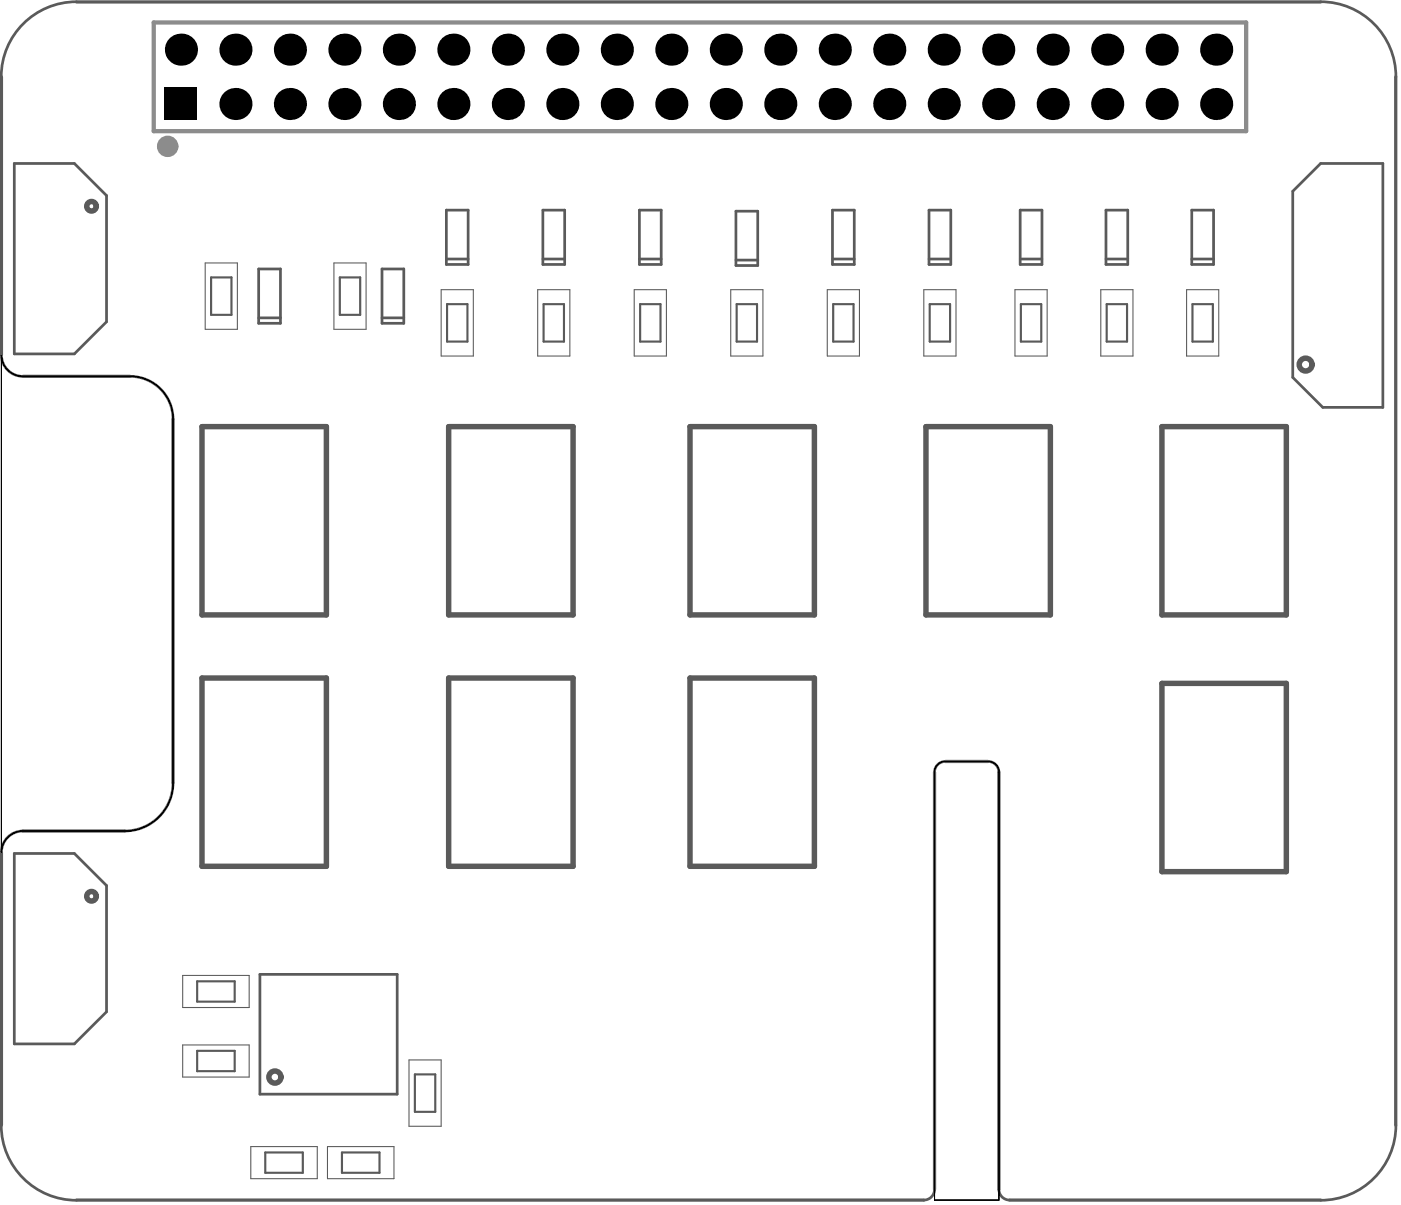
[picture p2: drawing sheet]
<svg xmlns="http://www.w3.org/2000/svg" width="109mm" height="93mm" viewBox="0 0 109 93" stroke-linecap="round" stroke-linejoin="round" font-family="sans-serif">
<g fill="none" stroke="#5a5a5a" stroke-width=".08">
<path d="M15.9 20.4h2.5v5.1h-2.5zM25.9 20.4h2.5v5.1h-2.5zM34.2 22.5h2.5v5.1h-2.5zM41.7 22.5h2.5v5.1h-2.5zM49.2 22.5h2.5v5.1h-2.5zM56.7 22.5h2.5v5.1h-2.5zM64.2 22.5h2.5v5.1h-2.5zM71.6 22.5h2.5v5.1h-2.5zM78.7 22.5h2.5v5.1h-2.5zM85.4 22.5h2.5v5.1h-2.5zM92 22.5h2.5v5.1h-2.5zM14.2 75.7h5.1v2.5h-5.1z"/>
<path d="M14.2 81.1h5.1v2.5h-5.1zM19.4 89h5.2v2.4h-5.2zM25.4 89h5.2v2.4h-5.2zM31.7 82.2h2.5v5.2h-2.5z"/>
</g>
<g fill="none" stroke="#5a5a5a" stroke-width=".21">
<path d="M1.1 12.7h4.7l2.5 2.5v9.8l-2.5 2.5h-4.7zM5.9 .1a5.8 5.8 0 0 0-5.8 5.9M34.6 16.3h1.7v4.2h-1.7zM42.1 16.3h1.7v4.2h-1.7zM49.6 16.3h1.7v4.2h-1.7zM57.1 16.4h1.7v4.2h-1.7zM64.6 16.3h1.7v4.2h-1.7zM72 16.3h1.7v4.2h-1.7zM79.1 16.3h1.7v4.2h-1.7zM85.8 16.3h1.7v4.2h-1.7zM92.4 16.3h1.7v4.2h-1.7zM100.3 14.8l2.1-2.1h4.8v18.9h-4.6l-2.3-2.3z"/>
<path d="M102.4 .1a5.8 5.8 0 0 1 5.9 5.9M.1 27.5a1.66 1.66 0 0 0 1.7 1.7M10.1 29.2a3.3 3.3 0 0 1 3.3 3.3M20.1 20.9h1.7v4.2h-1.7zM20.1 24.7h1.7M29.6 20.9h1.7v4.2h-1.7zM29.6 24.7h1.7M34.6 20.1h1.7M42.1 20.1h1.7M49.6 20.1h1.7M57.1 20.2h1.7M64.6 20.1h1.7"/>
<path d="M72 20.1h1.7M79.1 20.1h1.7M85.8 20.1h1.7M92.4 20.1h1.7M73.3 59.1a.83 .83 0 0 0-.8 .8M76.6 59.1a.83 .83 0 0 1 .9 .8M1.1 66.2h4.7l2.5 2.5v9.8l-2.5 2.5h-4.7zM1.8 64.5a1.66 1.66 0 0 0-1.7 1.6M13.4 60.7a3.7 3.7 0 0 1-3.7 3.8M20.2 75.6h10.6v9.3h-10.6zM.1 87.3a5.8 5.8 0 0 0 5.8 5.8M72.5 92.3a.83 .83 0 0 1-.9 .8"/>
<path d="M77.5 92.3a.83 .83 0 0 0 .8 .8M108.3 87.3a5.8 5.8 0 0 1-5.9 5.8"/>
</g>
<g fill="none" stroke="#5a5a5a" stroke-width=".42">
<path d="M15.7 33.1h9.6v14.6h-9.6zM34.8 33.1h9.6v14.6h-9.6zM53.5 33.1h9.7v14.6h-9.7zM71.8 33.1h9.7v14.6h-9.7zM90.1 33.1h9.7v14.6h-9.7zM15.7 52.6h9.6v14.6h-9.6zM34.8 52.6h9.6v14.6h-9.6zM53.5 52.6h9.7v14.6h-9.7zM90.1 53h9.7v14.6h-9.7z"/>
<circle cx="7.1" cy="16" r=".37"/>
<circle cx="101.3" cy="28.3" r=".5"/>
<circle cx="7.1" cy="69.5" r=".37"/>
<circle cx="21.3" cy="83.6" r=".47"/>
</g>
<g fill="none" stroke="#5a5a5a" stroke-width=".17">
<path d="M16.4 21.5h1.6v2.9h-1.6zM26.4 21.5h1.5v2.9h-1.5zM34.7 23.6h1.6v2.9h-1.6zM42.2 23.6h1.5v2.9h-1.5zM49.6 23.6h1.6v2.9h-1.6zM57.1 23.6h1.6v2.9h-1.6zM64.6 23.6h1.6v2.9h-1.6zM72.1 23.6h1.6v2.9h-1.6zM79.2 23.6h1.6v2.9h-1.6zM85.8 23.6h1.6v2.9h-1.6zM92.5 23.6h1.6v2.9h-1.6zM15.3 76.1h2.9v1.6h-2.9z"/>
<path d="M15.3 81.5h2.9v1.6h-2.9zM20.6 89.4h2.9v1.6h-2.9zM26.5 89.4h2.9v1.6h-2.9zM32.2 83.4h1.6v2.9h-1.6z"/>
</g>
<path d="M.1 6v21.5M5.9 .2h96.5M108.2 6v81.3M1.8 29.2h8.3M13.4 32.5v28.2M72.5 59.9v32.4M73.3 59.1h3.3M77.5 59.9v32.4M.1 66.1v21.2M1.8 64.5h7.9M5.9 93.1h65.7M78.3 93.1h24.1" fill="none" stroke="#5a5a5a" stroke-width=".25"/>
<path d="M.1 27.5a1.66 1.66 0 0 0 1.7 1.7h8.3a3.3 3.3 0 0 1 3.3 3.3v28.2a3.7 3.7 0 0 1-3.7 3.8h-7.9a1.66 1.66 0 0 0-1.7 1.6zM72.6 59.4l.2-.2 .3-.1h3.5a.79 .79 0 0 1 .9 .8v33.2h-5v-33.4z" fill="none" stroke="#000" stroke-width=".08"/>
<path d="M11.9 1.7h84.7v8.5h-84.7z" fill="none" stroke="#8c8c8c" stroke-width=".33"/>
<circle cx="13" cy="11.4" r=".42" fill="none" stroke="#8c8c8c" stroke-width=".83"/>
<g fill="#000">
<circle cx="14" cy="3.9" r="1.25"/>
<circle cx="18.3" cy="3.9" r="1.25"/>
<circle cx="18.3" cy="8.1" r="1.25"/>
<circle cx="22.5" cy="8.1" r="1.25"/>
<circle cx="22.5" cy="3.9" r="1.25"/>
<circle cx="26.7" cy="8.1" r="1.25"/>
<circle cx="26.7" cy="3.9" r="1.25"/>
<circle cx="30.9" cy="3.9" r="1.25"/>
<circle cx="30.9" cy="8.1" r="1.25"/>
<circle cx="35.2" cy="3.9" r="1.25"/>
<circle cx="35.2" cy="8.1" r="1.25"/>
<circle cx="39.4" cy="3.9" r="1.25"/>
<circle cx="39.4" cy="8.1" r="1.25"/>
<circle cx="43.6" cy="8.1" r="1.25"/>
<circle cx="43.6" cy="3.9" r="1.25"/>
<circle cx="47.8" cy="3.9" r="1.25"/>
<circle cx="47.8" cy="8.1" r="1.25"/>
<circle cx="52.1" cy="8.1" r="1.25"/>
<circle cx="52.1" cy="3.9" r="1.25"/>
<circle cx="56.3" cy="8.1" r="1.25"/>
<circle cx="56.3" cy="3.9" r="1.25"/>
<circle cx="60.5" cy="8.1" r="1.25"/>
<circle cx="60.5" cy="3.9" r="1.25"/>
<circle cx="64.7" cy="8.1" r="1.25"/>
<circle cx="64.7" cy="3.9" r="1.25"/>
<circle cx="69" cy="3.9" r="1.25"/>
<circle cx="69" cy="8.1" r="1.25"/>
<circle cx="73.2" cy="8.1" r="1.25"/>
<circle cx="73.2" cy="3.9" r="1.25"/>
<circle cx="77.4" cy="8.1" r="1.25"/>
<circle cx="77.4" cy="3.9" r="1.25"/>
<circle cx="81.6" cy="8.1" r="1.25"/>
<circle cx="81.6" cy="3.9" r="1.25"/>
<circle cx="85.9" cy="3.9" r="1.25"/>
<circle cx="85.9" cy="8.1" r="1.25"/>
<circle cx="90.1" cy="3.9" r="1.25"/>
<circle cx="90.1" cy="8.1" r="1.25"/>
<circle cx="94.3" cy="8.1" r="1.25"/>
<circle cx="94.3" cy="3.9" r="1.25"/>
</g>
<path d="M12.8 6.8h2.5v2.5h-2.5z" fill-rule="evenodd" fill="#000"/>
</svg>
